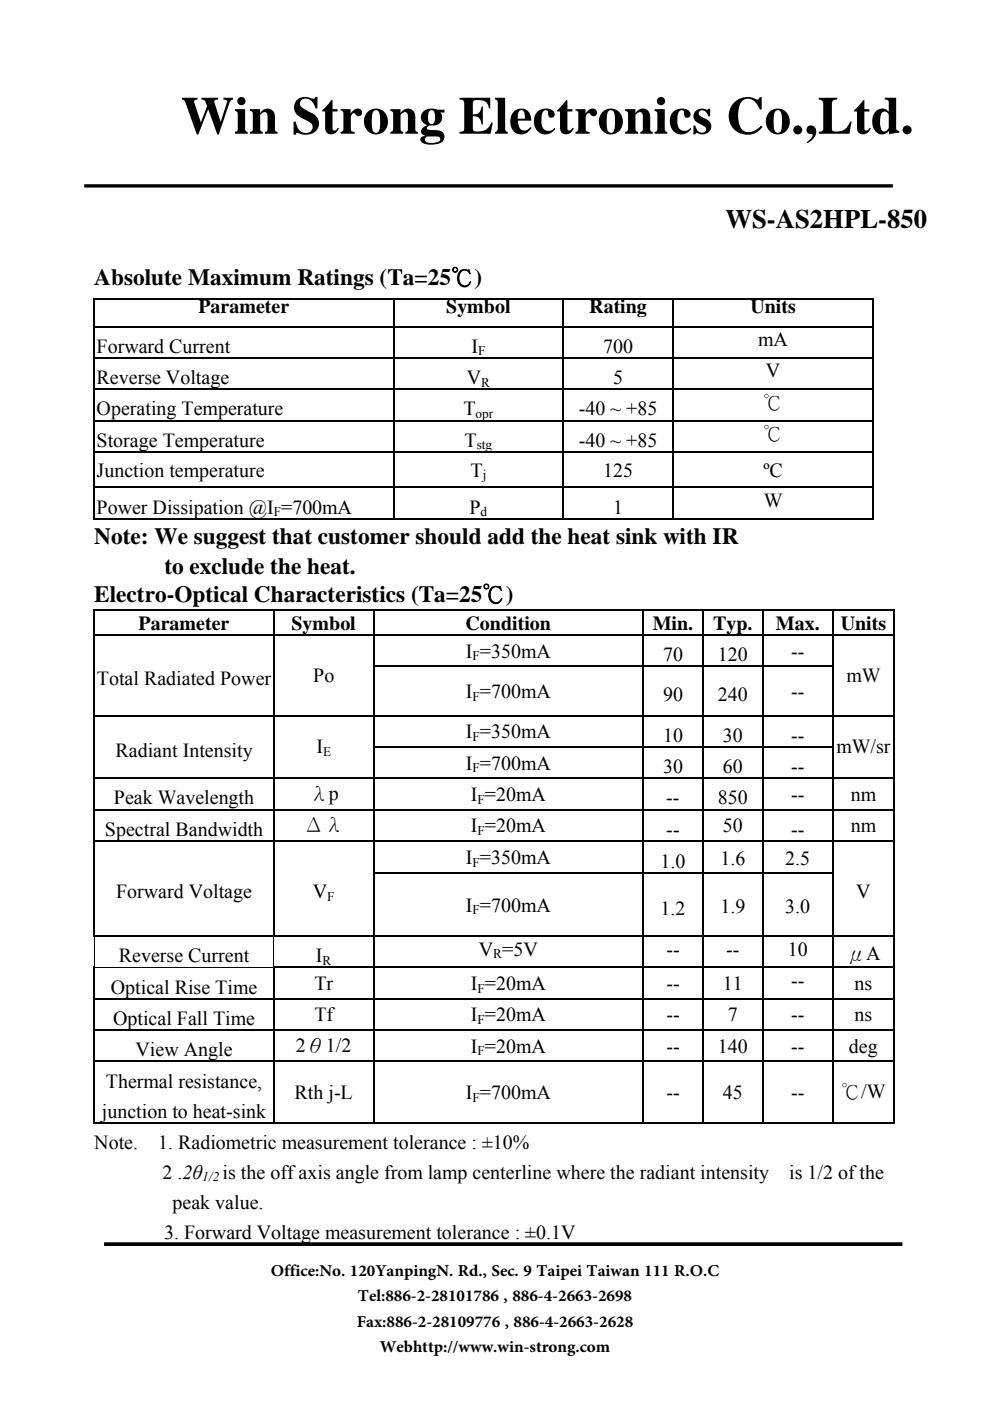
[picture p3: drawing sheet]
<svg xmlns="http://www.w3.org/2000/svg" width="210mm" height="297mm" viewBox="0 0 210 297" stroke-linecap="round" stroke-linejoin="round" font-family="sans-serif">
<defs><g id="words">
<text font-size="11.3" x="38.4" y="28.3">Win Strong Electronics Co.,Ltd.</text>
<text font-size="5.7" x="153.9" y="48.4">WS-AS2HPL-850</text>
<g font-size="4.9">
<text x="20" y="60.4">Absolute Maximum Ratings (Ta=25℃)</text>
<text x="20" y="115.4">Note: We suggest that customer should add the heat sink with IR</text>
<text x="34.9" y="121.8">to exclude the heat.</text>
<text x="20" y="127.6">Electro-Optical Characteristics (Ta=25℃)</text>
<text x="57.4" y="270.6">Office:No. 120YanpingN. Rd., Sec. 9 Taipei Taiwan 111 R.O.C</text>
<text x="75.9" y="275.9">Tel:886-2-28101786 , 886-4-2663-2698</text>
<text x="75.7" y="281.2">Fax:886-2-28109776 , 886-4-2663-2628</text>
<text x="80.6" y="286.6">Webhttp://www.win-strong.com</text>
</g>
<g font-size="4.2">
<text x="42.1" y="66.4">Parameter</text>
<text x="94.6" y="66.4">Symbol</text>
<text x="125" y="66.4">Rating</text>
<text x="159.2" y="66.4">Units</text>
<text x="20.5" y="74.8">Forward Current</text>
<text x="100" y="74.8">I</text>
<text x="127.9" y="74.8">700</text>
<text x="160.8" y="73.4">mA</text>
<text x="20.5" y="81.4">Reverse Voltage</text>
<text x="99" y="81.4">V</text>
<text x="130" y="81.4">5</text>
<text x="162.5" y="80">V</text>
<text x="20.5" y="88.1">Operating Temperature</text>
<text x="98.3" y="88.1">T</text>
<text x="122.8" y="88.1">-40 ~ +85</text>
<text x="161.9" y="86.7">℃</text>
<text x="20.5" y="94.7">Storage Temperature</text>
<text x="98.5" y="94.7">T</text>
<text x="122.8" y="94.7">-40 ~ +85</text>
<text x="161.9" y="93.3">℃</text>
<text x="20.5" y="101.1">Junction temperature</text>
<text x="99.8" y="101.1">T</text>
<text x="127.9" y="101.1">125</text>
<text x="161.9" y="101.1">ºC</text>
<text x="162" y="107.5">W</text>
<text x="20.5" y="108.9">Power Dissipation @I =700mA</text>
<text x="99.6" y="108.9">P</text>
<text x="130" y="108.9">1</text>
<text x="29.4" y="133.6">Parameter</text>
<text x="61.8" y="133.6">Symbol</text>
<text x="98.7" y="133.6">Condition</text>
<text x="138.4" y="133.6">Min.</text>
<text x="151.3" y="133.6">Typ.</text>
<text x="164.6" y="133.6">Max.</text>
<text x="178.3" y="133.6">Units</text>
<text x="98.8" y="139.5">I =350mA</text>
<text x="140.6" y="140.2">70</text>
<text x="152.3" y="140.2">120</text>
<text x="167.8" y="139.5">--</text>
<text x="20.6" y="145.3">Total Radiated Power</text>
<text x="66.4" y="144.5">Po</text>
<text x="98.8" y="148">I =700mA</text>
<text x="140.6" y="148.7">90</text>
<text x="152.3" y="148.7">240</text>
<text x="167.8" y="148">--</text>
<text x="179.5" y="144.5">mW</text>
<text x="24.5" y="160.4">Radiant Intensity</text>
<text x="67.1" y="159.7">I</text>
<text x="98.8" y="156.5">I =350mA</text>
<text x="140.6" y="157.3">10</text>
<text x="153.3" y="157.3">30</text>
<text x="167.8" y="157.3">--</text>
<text x="177.4" y="159.7">mW/sr</text>
<text x="98.8" y="163.2">I =700mA</text>
<text x="140.6" y="163.9">30</text>
<text x="153.3" y="163.9">60</text>
<text x="167.8" y="163.9">--</text>
<text x="24.2" y="170.6">Peak Wavelength</text>
<text x="65.5" y="169.6">λp</text>
<text x="99.9" y="169.8">I =20mA</text>
<text x="141.3" y="170.6">--</text>
<text x="152.3" y="170.6">850</text>
<text x="167.8" y="169.8">--</text>
<text x="180.4" y="169.8">nm</text>
<text x="22.3" y="177.2">Spectral Bandwidth</text>
<text x="64.4" y="176.3">Δλ</text>
<text x="99.9" y="176.5">I =20mA</text>
<text x="141.3" y="177.2">--</text>
<text x="153.3" y="176.5">50</text>
<text x="167.8" y="177.2">--</text>
<text x="180.4" y="176.5">nm</text>
<text x="98.8" y="183.3">I =350mA</text>
<text x="140.1" y="184">1.0</text>
<text x="152.8" y="183.4">1.6</text>
<text x="166.6" y="183.4">2.5</text>
<text x="24.6" y="190.5">Forward Voltage</text>
<text x="66.4" y="190.5">V</text>
<text x="181.6" y="190.5">V</text>
<text x="98.8" y="193.3">I =700mA</text>
<text x="140.1" y="194">1.2</text>
<text x="152.8" y="193.5">1.9</text>
<text x="166.6" y="193.5">3.0</text>
<text x="101.6" y="202.6">V =5V</text>
<text x="141.3" y="202.6">--</text>
<text x="154" y="202.6">--</text>
<text x="167.1" y="202.6">10</text>
<text x="179.5" y="203.5">μA</text>
<text x="25.2" y="204">Reverse Current</text>
<text x="66.7" y="209.9">Tr</text>
<text x="67" y="204">I</text>
<text x="99.9" y="209.9">I =20mA</text>
<text x="141.3" y="209.9">--</text>
<text x="153.3" y="209.9">11</text>
<text x="167.8" y="209.2">--</text>
<text x="181.3" y="209.9">ns</text>
<text x="23.5" y="210.7">Optical Rise Time</text>
<text x="24" y="217.3">Optical Fall Time</text>
<text x="66.7" y="216.6">Tf</text>
<text x="99.9" y="216.6">I =20mA</text>
<text x="141.3" y="216.6">--</text>
<text x="154.4" y="216.6">7</text>
<text x="167.8" y="216.6">--</text>
<text x="181.2" y="216.6">ns</text>
<text x="28.7" y="223.9">View Angle</text>
<text x="62.8" y="223">2θ1/2</text>
<text x="99.9" y="223.2">I =20mA</text>
<text x="141.3" y="223.2">--</text>
<text x="152.3" y="223.2">140</text>
<text x="167.8" y="223.2">--</text>
<text x="180.1" y="223.2">deg</text>
<text x="22.4" y="230.6">Thermal resistance,</text>
<text x="62.5" y="233">Rth j-L</text>
<text x="98.8" y="233">I =700mA</text>
<text x="141.3" y="233">--</text>
<text x="153.3" y="233">45</text>
<text x="167.8" y="233">--</text>
<text x="178.4" y="232.8">℃/W</text>
<text x="21.6" y="236.9">junction to heat-sink</text>
<text x="20" y="243.6">Note.</text>
<text x="33.5" y="243.6">1. Radiometric measurement tolerance : ±10%</text>
<text x="34.5" y="249.9">2 .2θ</text>
<text x="47.2" y="249.9">is the off axis angle from lamp centerline where the radiant intensity</text>
<text x="167.4" y="249.9">is 1/2 of the</text>
<text x="36.6" y="256.3">peak value.</text>
<text x="34.8" y="262.6">3. Forward Voltage measurement tolerance : ±0.1V</text>
</g>
<g font-size="2.8">
<text x="101.4" y="75.3">F</text>
<text x="102.1" y="82">R</text>
<text x="100.9" y="88.6">opr</text>
<text x="101.1" y="95.2">stg</text>
<text x="102.4" y="101.6">j</text>
<text x="58.1" y="109.4">F</text>
<text x="101.9" y="109.4">d</text>
<text x="100.2" y="140">F</text>
<text x="100.2" y="148.5">F</text>
<text x="68.5" y="160.3">E</text>
<text x="100.2" y="157.1">F</text>
<text x="100.2" y="163.7">F</text>
<text x="101.3" y="170.4">F</text>
<text x="101.3" y="177">F</text>
<text x="100.2" y="183.8">F</text>
<text x="69.4" y="191">F</text>
<text x="100.2" y="193.9">F</text>
<text x="104.6" y="203.1">R</text>
<text x="68.4" y="204.5">R</text>
<text x="101.3" y="210.5">F</text>
<text x="101.3" y="217.1">F</text>
<text x="101.3" y="223.8">F</text>
<text x="100.2" y="233.6">F</text>
<text x="42.9" y="250.4">1/2</text>
</g>
</g></defs>
<path d="M22.1 263.8h169.3" fill="none" stroke="#000" stroke-width=".79" stroke-linecap="butt"/>
<g fill="#000">
<path d="M19.9 63.2h.2v.3h-.2zM19.9 69.1h.2v.3h-.2zM19.9 75.8h.2v.2h-.2zM83.4 63.2h.2v.3h-.2zM83.4 69.1h.2v.3h-.2zM83.4 75.8h.2v.2h-.2zM119.4 63.2h.2v.3h-.2zM119.4 69.1h.2v.3h-.2zM119.4 75.8h.2v.2h-.2zM142.6 63.2h.3v.3h-.3zM142.6 69.1h.3v.3h-.3zM142.6 75.8h.3v.2h-.3z"/>
<path d="M185.1 63.2h.2v.3h-.2zM185.1 69.1h.2v.3h-.2zM185.1 75.8h.2v.2h-.2zM19.9 82.4h.2v.3h-.2zM19.9 89h.2v.3h-.2zM19.9 95.7h.2v.3h-.2zM83.4 82.4h.2v.3h-.2zM83.4 89h.2v.3h-.2zM83.4 95.7h.2v.3h-.2zM119.4 82.4h.2v.3h-.2zM119.4 89h.2v.3h-.2zM119.4 95.7h.2v.3h-.2z"/>
<path d="M142.6 82.4h.3v.3h-.3zM142.6 89h.3v.3h-.3zM142.6 95.7h.3v.3h-.3zM185.1 82.4h.2v.3h-.2zM185.1 89h.2v.3h-.2zM185.1 95.7h.2v.3h-.2zM19.9 103.2h.2v.3h-.2zM83.4 103.2h.2v.3h-.2zM119.4 103.2h.2v.3h-.2zM142.6 103.2h.3v.3h-.3zM185.1 103.2h.2v.3h-.2zM185.1 109.9h.2v.2h-.2z"/>
<path d="M19.9 129.3h.2v.2h-.2zM19.9 134.5h.2v.3h-.2zM58 129.3h.2v.2h-.2zM58 134.5h.2v.3h-.2zM79.1 129.3h.3v.2h-.3zM79.1 134.5h.3v.3h-.3zM136.3 129.3h.2v.2h-.2zM136.3 134.5h.2v.3h-.2zM149 129.3h.2v.2h-.2zM149 134.5h.2v.3h-.2zM161.7 129.3h.2v.2h-.2zM161.7 134.5h.2v.3h-.2z"/>
<path d="M176.5 129.3h.3v.2h-.3zM176.5 134.5h.3v.3h-.3zM189.5 129.3h.3v.2h-.3zM189.5 134.5h.3v.3h-.3zM19.9 141.2h.2v.2h-.2zM19.9 151.6h.2v.3h-.2zM19.9 158.2h.2v.3h-.2zM58 141.2h.2v.2h-.2zM58 151.6h.2v.3h-.2zM58 158.2h.2v.3h-.2zM79.1 141.2h.3v.2h-.3zM79.1 151.6h.3v.3h-.3z"/>
<path d="M79.1 158.2h.3v.3h-.3zM136.3 141.2h.2v.2h-.2zM136.3 151.6h.2v.3h-.2zM136.3 158.2h.2v.3h-.2zM149 141.2h.2v.2h-.2zM149 151.6h.2v.3h-.2zM149 158.2h.2v.3h-.2zM161.7 141.2h.2v.2h-.2zM161.7 151.6h.2v.3h-.2zM161.7 158.2h.2v.3h-.2zM176.5 141.2h.3v.2h-.3zM176.5 151.6h.3v.3h-.3z"/>
<path d="M176.5 158.2h.3v.3h-.3zM189.5 141.2h.3v.2h-.3zM189.5 151.6h.3v.3h-.3zM189.5 158.2h.3v.3h-.3zM19.9 164.9h.2v.3h-.2zM19.9 171.5h.2v.3h-.2zM19.9 178.2h.2v.3h-.2zM58 164.9h.2v.3h-.2zM58 171.5h.2v.3h-.2zM58 178.2h.2v.3h-.2zM79.1 164.9h.3v.3h-.3zM79.1 171.5h.3v.3h-.3z"/>
<path d="M79.1 178.2h.3v.3h-.3zM136.3 164.9h.2v.3h-.2zM136.3 171.5h.2v.3h-.2zM136.3 178.2h.2v.3h-.2zM149 164.9h.2v.3h-.2zM149 171.5h.2v.3h-.2zM149 178.2h.2v.3h-.2zM161.7 164.9h.2v.3h-.2zM161.7 171.5h.2v.3h-.2zM161.7 178.2h.2v.3h-.2zM176.5 164.9h.3v.3h-.3zM176.5 171.5h.3v.3h-.3z"/>
<path d="M176.5 178.2h.3v.3h-.3zM189.5 164.9h.3v.3h-.3zM189.5 171.5h.3v.3h-.3zM189.5 178.2h.3v.3h-.3zM19.9 185.1h.2v.2h-.2zM19.9 198.3h.2v.3h-.2zM19.9 198.6h.2zM58 185.1h.2v.2h-.2zM58 198.6h.2zM79.1 185.1h.3v.2h-.3zM79.1 198.3h.3v.3h-.3zM136.3 185.1h.2v.2h-.2z"/>
<path d="M136.3 198.3h.2v.3h-.2zM149 185.1h.2v.2h-.2zM149 198.3h.2v.3h-.2zM161.7 185.1h.2v.2h-.2zM161.7 198.3h.2v.3h-.2zM176.5 185.1h.3v.2h-.3zM176.5 198.3h.3v.3h-.3zM189.5 185.1h.3v.2h-.3zM189.5 198.3h.3v.3h-.3zM19.9 205h.2v.3h-.2zM19.9 211.6h.2v.3h-.2zM19.9 218.3h.2v.2h-.2z"/>
<path d="M58 205h.2v.3h-.2zM58 211.6h.2v.3h-.2zM58 218.3h.2v.2h-.2zM79.1 205h.3v.3h-.3zM79.1 211.6h.3v.3h-.3zM79.1 218.3h.3v.2h-.3zM136.3 205h.2v.3h-.2zM136.3 211.6h.2v.3h-.2zM136.3 218.3h.2v.2h-.2zM149 205h.2v.3h-.2zM149 211.6h.2v.3h-.2zM149 218.3h.2v.2h-.2z"/>
<path d="M161.7 205h.2v.3h-.2zM161.7 211.6h.2v.3h-.2zM161.7 218.3h.2v.2h-.2zM176.5 205h.3v.3h-.3zM176.5 211.6h.3v.3h-.3zM176.5 218.3h.3v.2h-.3zM189.5 205h.3v.3h-.3zM189.5 211.6h.3v.3h-.3zM189.5 218.3h.3v.2h-.3zM19.9 224.9h.2v.3h-.2zM58 224.9h.2v.3h-.2zM79.1 224.9h.3v.3h-.3z"/>
<path d="M136.3 224.9h.2v.3h-.2zM149 224.9h.2v.3h-.2zM161.7 224.9h.2v.3h-.2zM176.5 224.9h.3v.3h-.3zM189.5 224.9h.3v.3h-.3zM189.5 237.9h.3v.3h-.3z"/>
</g>
<g fill="none" stroke="#000" stroke-width=".25">
<path d="M19.9 63.3h63.5M20 63.5v5.6M20 69.4v6.4M20 76v6.4M20.1 69.2h63.3M20.1 75.9h63.3M83.5 63.5v5.6M83.5 69.4v6.4M83.5 76v6.4M83.6 63.3h35.8M83.6 69.2h35.8M83.6 75.9h35.8"/>
<path d="M119.5 63.5v5.6M119.5 69.4v6.4M119.5 76v6.4M119.6 63.3h23M119.6 69.2h23M119.6 75.9h23M142.8 63.5v5.6M142.8 69.4v6.4M142.8 76v6.4M142.9 63.3h42.2M142.9 69.2h42.2M142.9 75.9h42.2"/>
<path d="M185.2 63.5v5.6M185.2 69.4v6.4M185.2 76v6.4M20 82.7v6.3M20 89.3v6.4M20 96v7.2M20.1 82.5h63.3M20.1 89.2h63.3M20.1 95.8h63.3M83.5 82.7v6.3M83.5 89.3v6.4M83.5 96v7.2"/>
<path d="M83.6 82.5h35.8M83.6 89.2h35.8M83.6 95.8h35.8M119.5 82.7v6.3M119.5 89.3v6.4M119.5 96v7.2M119.6 82.5h23M119.6 89.2h23M119.6 95.8h23M142.8 82.7v6.3M142.8 89.3v6.4M142.8 96v7.2"/>
<path d="M142.9 82.5h42.2M142.9 89.2h42.2M142.9 95.8h42.2M185.2 82.7v6.3M185.2 89.3v6.4M185.2 96v7.2M19.9 110h63.5M20 103.5v6.6M20.1 103.4h63.3M83.5 103.5v6.6M83.6 103.4h35.8M83.6 110h35.8"/>
<path d="M119.5 103.5v6.6M119.6 103.4h23M119.6 110h23M142.8 103.5v6.6M142.9 103.4h42.2M142.9 110h42.2M185.2 103.5v6.6M19.9 129.4h38.1M20 129.5v5M20 134.8v6.4M20.1 134.6h37.9M58.1 129.5v5"/>
<path d="M58.1 134.8v6.4M58.2 129.4h20.9M58.2 134.6h20.9M79.3 129.5v5M79.3 134.8v6.4M79.4 129.4h56.9M79.4 134.6h56.9M136.4 129.5v5M136.4 134.8v6.4M136.5 129.4h12.5M136.5 134.6h12.5M149.1 129.5v5"/>
<path d="M149.1 134.8v6.4M149.2 129.4h12.5M149.2 134.6h12.5M161.8 129.5v5M161.8 134.8v6.4M161.9 129.4h14.6M161.9 134.6h14.6M176.6 129.5v5M176.6 134.8v6.4M176.8 129.4h12.7M176.8 134.6h12.7M189.7 129.5v5"/>
<path d="M189.7 134.8v6.4M20 141.4v10.2M20 151.9v6.3M20 158.5v6.4M20.1 151.7h37.9M58.1 141.4v10.2M58.1 151.9v6.3M58.1 158.5v6.4M58.2 151.7h20.9M79.3 141.4v10.2M79.3 151.9v6.3M79.3 158.5v6.4"/>
<path d="M79.4 141.3h56.9M79.4 151.7h56.9M79.4 158.4h56.9M136.4 141.4v10.2M136.4 151.9v6.3M136.4 158.5v6.4M136.5 141.3h12.5M136.5 151.7h12.5M136.5 158.4h12.5M149.1 141.4v10.2M149.1 151.9v6.3M149.1 158.5v6.4"/>
<path d="M149.2 141.3h12.5M149.2 151.7h12.5M149.2 158.4h12.5M161.8 141.4v10.2M161.8 151.9v6.3M161.8 158.5v6.4M161.9 141.3h14.6M161.9 151.7h14.6M161.9 158.4h14.6M176.6 141.4v10.2M176.6 151.9v6.3M176.6 158.5v6.4"/>
<path d="M176.8 151.7h12.7M189.7 141.4v10.2M189.7 151.9v6.3M189.7 158.5v6.4M20 165.2v6.3M20 171.8v6.4M20 178.5v6.6M20.1 165h37.9M20.1 171.7h37.9M20.1 178.3h37.9M58.1 165.2v6.3M58.1 171.8v6.4"/>
<path d="M58.1 178.5v6.6M58.2 165h20.9M58.2 171.7h20.9M58.2 178.3h20.9M79.3 165.2v6.3M79.3 171.8v6.4M79.3 178.5v6.6M79.4 165h56.9M79.4 171.7h56.9M79.4 178.3h56.9M136.4 165.2v6.3M136.4 171.8v6.4"/>
<path d="M136.4 178.5v6.6M136.5 165h12.5M136.5 171.7h12.5M136.5 178.3h12.5M149.1 165.2v6.3M149.1 171.8v6.4M149.1 178.5v6.6M149.2 165h12.5M149.2 171.7h12.5M149.2 178.3h12.5M161.8 165.2v6.3M161.8 171.8v6.4"/>
<path d="M161.8 178.5v6.6M161.9 165h14.6M161.9 171.7h14.6M161.9 178.3h14.6M176.6 165.2v6.3M176.6 171.8v6.4M176.6 178.5v6.6M176.8 165h12.7M176.8 171.7h12.7M176.8 178.3h12.7M189.7 165.2v6.3M189.7 171.8v6.4"/>
<path d="M189.7 178.5v6.6M19.9 198.5h59.2M20 185.3v13M58.1 185.3v13M79.3 185.3v13M79.3 198.6v6.4M79.4 185.2h56.9M79.4 198.5h56.9M136.4 185.3v13M136.4 198.6v6.4M136.5 185.2h12.5M136.5 198.5h12.5"/>
<path d="M149.1 185.3v13M149.1 198.6v6.4M149.2 185.2h12.5M149.2 198.5h12.5M161.8 185.3v13M161.8 198.6v6.4M161.9 185.2h14.6M161.9 198.5h14.6M176.6 185.3v13M176.6 198.6v6.4M176.8 198.5h12.7M189.7 185.3v13"/>
<path d="M189.7 198.6v6.4M20 205.3v6.3M20 211.9v6.4M20 218.5v6.4M20.1 211.8h37.9M20.1 218.4h37.9M58 205.1h21.1M58.1 205.3v6.3M58.1 211.9v6.4M58.1 218.5v6.4M58.2 211.8h20.9M58.2 218.4h20.9"/>
<path d="M79.3 205.3v6.3M79.3 211.9v6.4M79.3 218.5v6.4M79.4 205.1h56.9M79.4 211.8h56.9M79.4 218.4h56.9M136.4 205.3v6.3M136.4 211.9v6.4M136.4 218.5v6.4M136.5 205.1h12.5M136.5 211.8h12.5M136.5 218.4h12.5"/>
<path d="M149.1 205.3v6.3M149.1 211.9v6.4M149.1 218.5v6.4M149.2 205.1h12.5M149.2 211.8h12.5M149.2 218.4h12.5M161.8 205.3v6.3M161.8 211.9v6.4M161.8 218.5v6.4M161.9 205.1h14.6M161.9 211.8h14.6M161.9 218.4h14.6"/>
<path d="M176.6 205.3v6.3M176.6 211.9v6.4M176.6 218.5v6.4M176.8 205.1h12.7M176.8 211.8h12.7M176.8 218.4h12.7M189.7 205.3v6.3M189.7 211.9v6.4M189.7 218.5v6.4M19.9 238h38.1M20 225.2v13M20.1 225h37.9"/>
<path d="M58.1 225.2v13M58.2 225h20.9M58.2 238h20.9M79.3 225.2v13M79.4 225h56.9M79.4 238h56.9M136.4 225.2v13M136.5 225h12.5M136.5 238h12.5M149.1 225.2v13M149.2 225h12.5M149.2 238h12.5"/>
<path d="M161.8 225.2v13M161.9 225h14.6M161.9 238h14.6M176.6 225.2v13M176.8 225h12.7M176.8 238h12.7M189.7 225.2v13"/>
</g>
<path d="M20 198.6v6.4M58.1 198.6v6.4M20.1 205.1h37.9" fill="none" stroke="#000" stroke-width=".21"/>
<path d="M17.9 39.4h171.5" fill="none" stroke="#000" stroke-width=".71" stroke-linecap="butt"/>
<use href="#words"/>
</svg>
